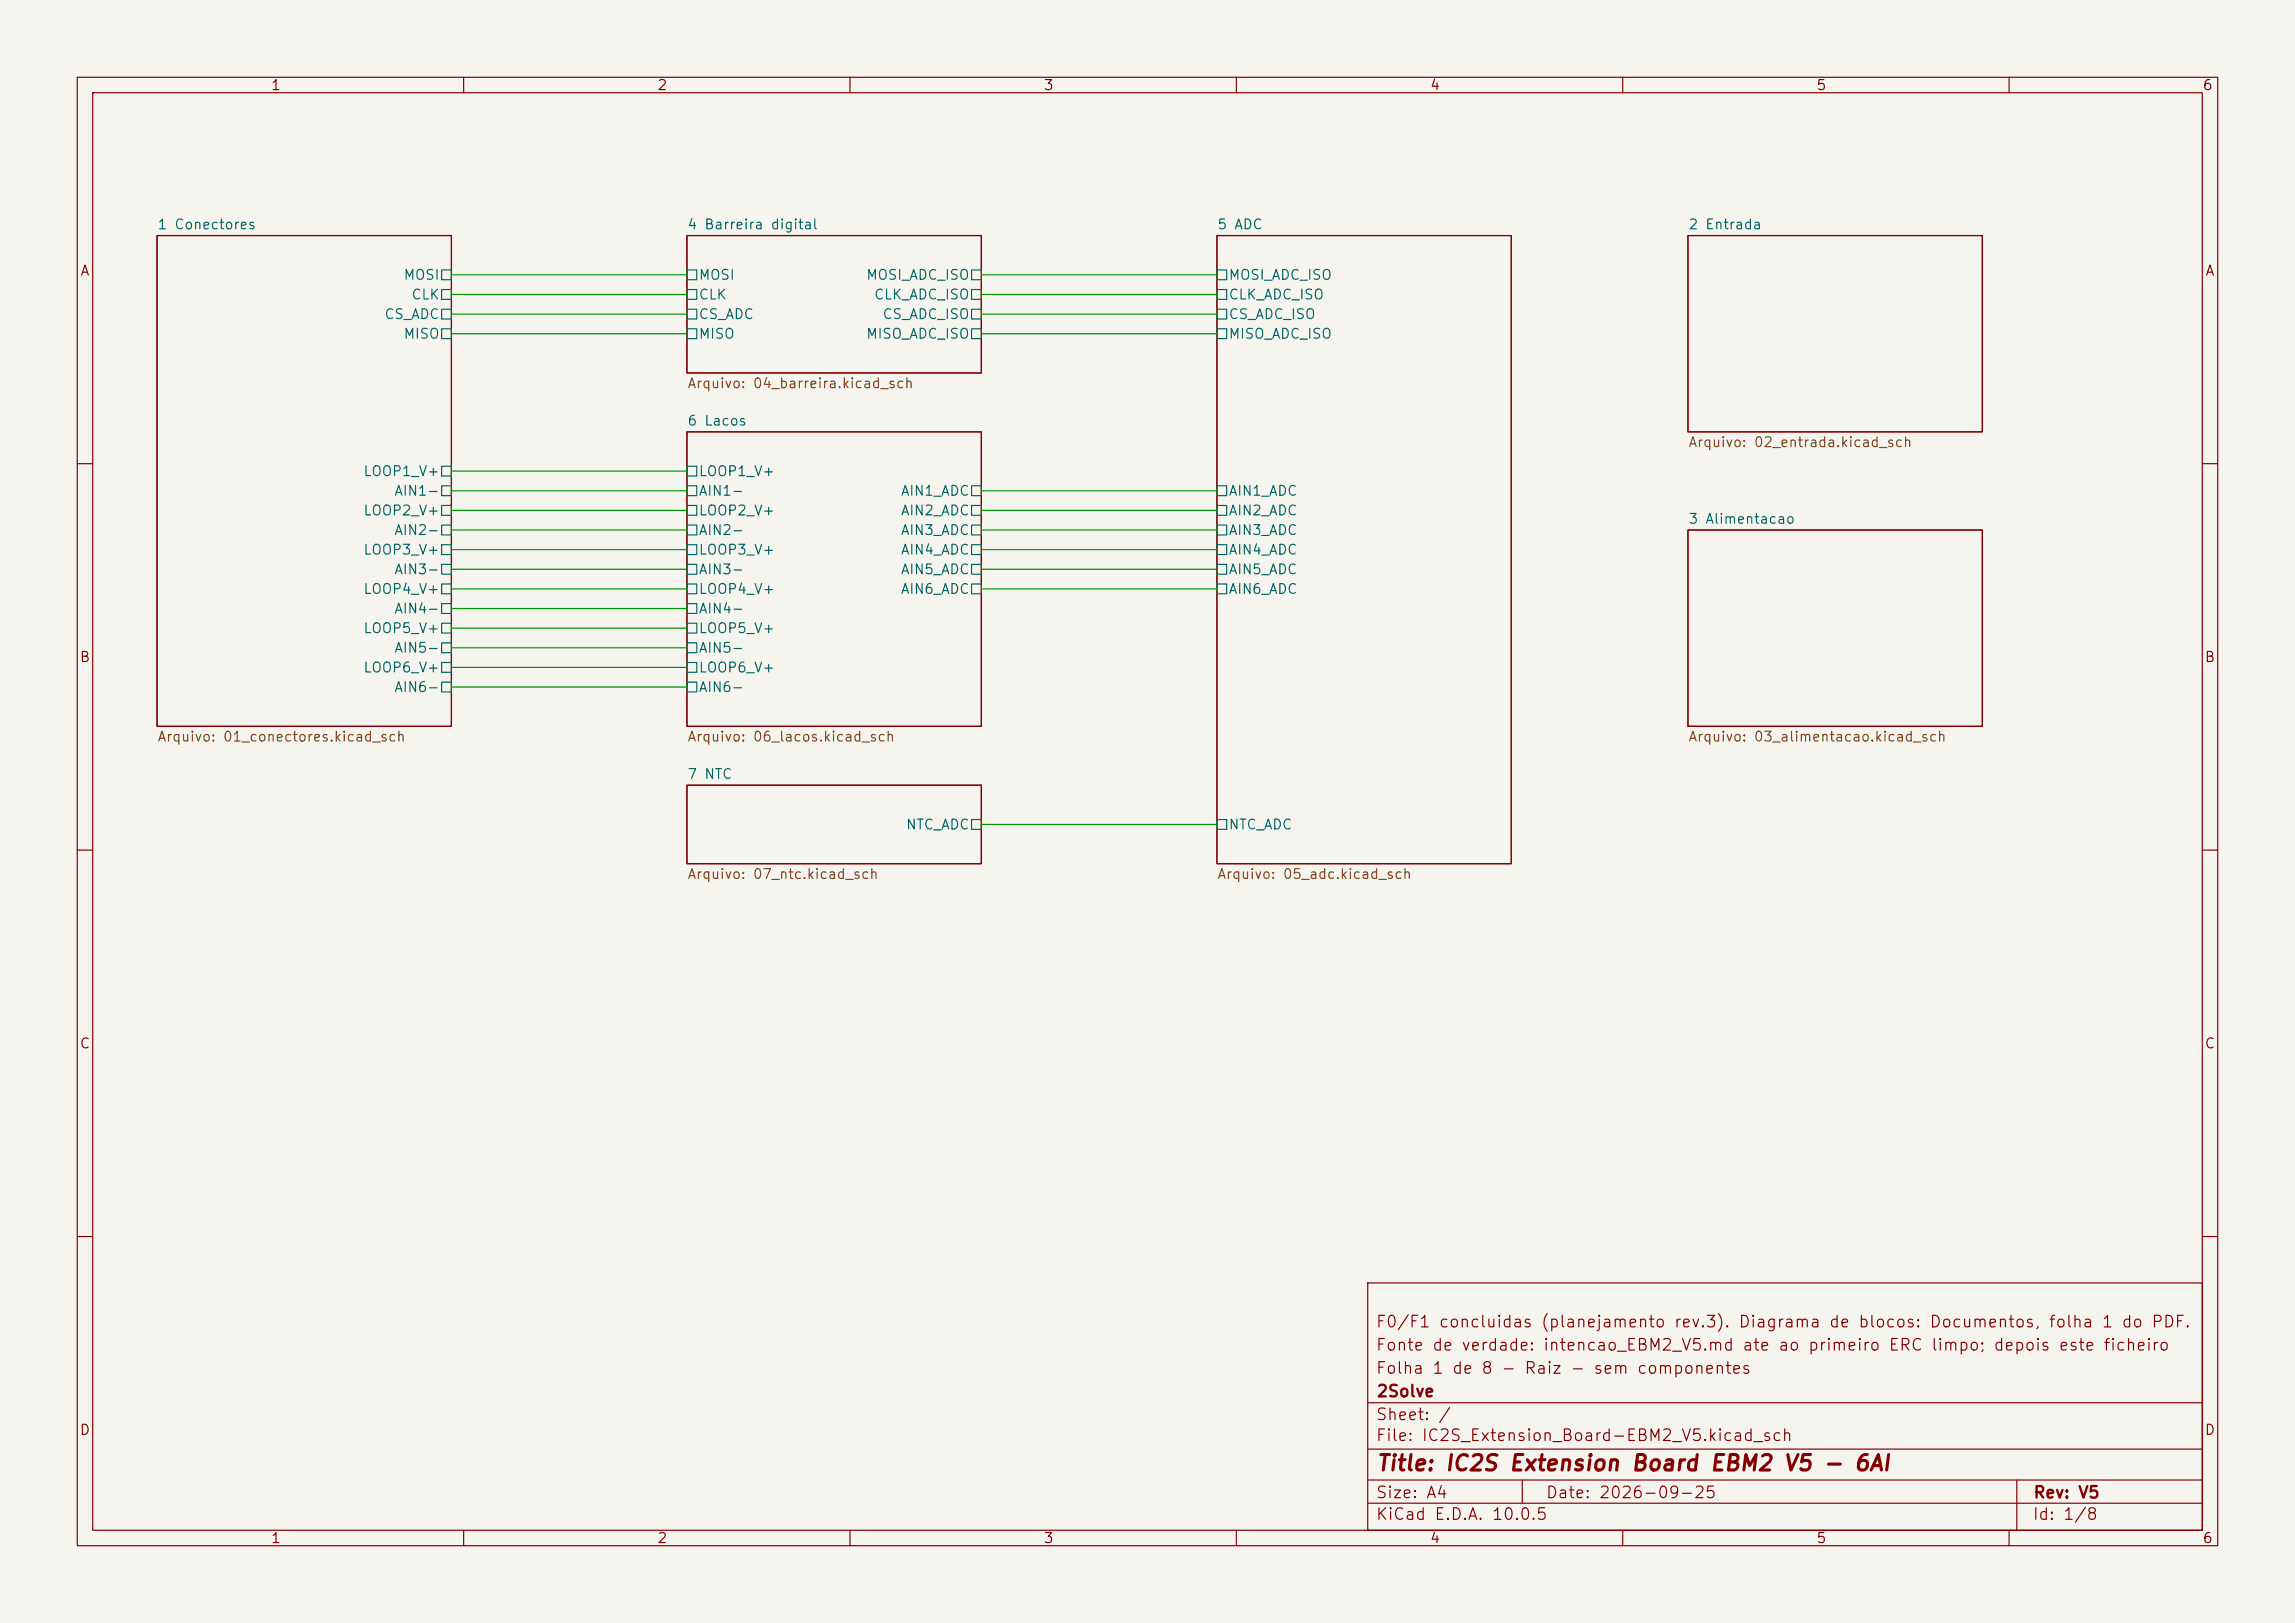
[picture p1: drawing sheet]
<svg xmlns="http://www.w3.org/2000/svg" width="297mm" height="210mm" viewBox="0 0 297 210" stroke-linecap="round" stroke-linejoin="round" font-family="sans-serif">
<defs><g id="words">
<text font-size="2" fill="#840000" x="178" y="190.8">Title: IC2S Extension Board EBM2 V5 - 6AI</text>
<g font-size="1.5" fill="#840000">
<text x="178" y="172.1">F0/F1 concluidas (planejamento rev.3). Diagrama de blocos: Documentos, folha 1 do PDF.</text>
<text x="178" y="178.1">Folha 1 de 8 - Raiz - sem componentes</text>
<text x="178" y="175.1">Fonte de verdade: intencao_EBM2_V5.md ate ao primeiro ERC limpo; depois este ficheiro</text>
<text x="178" y="184.1">Sheet: /</text>
<text x="178" y="181.1">2Solve</text>
<text x="178" y="186.8">File: IC2S_Extension_Board-EBM2_V5.kicad_sch</text>
<text x="178" y="197">KiCad E.D.A. 10.0.5</text>
<text x="178" y="194.2">Size: A4</text>
<text x="200" y="194.2">Date: 2026-09-25</text>
<text x="263" y="197">Id: 1/8</text>
<text x="263" y="194.2">Rev: V5</text>
</g>
<g font-size="1.3" fill="#840000">
<text x="35" y="12">1</text>
<text x="85" y="12">2</text>
<text x="135" y="12">3</text>
<text x="185" y="12">4</text>
<text x="235" y="12">5</text>
<text x="285" y="12">6</text>
<text x="10.3" y="36">A</text>
<text x="285.3" y="36">A</text>
<text x="10.2" y="86">B</text>
<text x="285.2" y="86">B</text>
<text x="10.2" y="136">C</text>
<text x="285.2" y="136">C</text>
<text x="10.2" y="186">D</text>
<text x="285.2" y="186">D</text>
<text x="35" y="200">1</text>
<text x="85" y="200">2</text>
<text x="135" y="200">3</text>
<text x="185" y="200">4</text>
<text x="235" y="200">5</text>
<text x="285" y="200">6</text>
</g>
<g font-size="1.3" fill="#006464">
<text x="20.3" y="30">1 Conectores</text>
<text x="88.9" y="30">4 Barreira digital</text>
<text x="157.5" y="30">5 ADC</text>
<text x="218.4" y="30">2 Entrada</text>
<text x="49.7" y="41.6">CS_ADC</text>
<text x="52.1" y="36.5">MOSI</text>
<text x="53.2" y="39.1">CLK</text>
<text x="90.3" y="36.5">MOSI</text>
<text x="90.3" y="39.1">CLK</text>
<text x="90.3" y="41.6">CS_ADC</text>
<text x="112" y="36.5">MOSI_ADC_ISO</text>
<text x="113" y="39.1">CLK_ADC_ISO</text>
<text x="114.1" y="41.6">CS_ADC_ISO</text>
<text x="158.9" y="36.5">MOSI_ADC_ISO</text>
<text x="158.9" y="39.1">CLK_ADC_ISO</text>
<text x="158.9" y="41.6">CS_ADC_ISO</text>
<text x="52.1" y="44.1">MISO</text>
<text x="90.3" y="44.1">MISO</text>
<text x="112" y="44.1">MISO_ADC_ISO</text>
<text x="158.9" y="44.1">MISO_ADC_ISO</text>
<text x="88.9" y="55.4">6 Lacos</text>
<text x="46.9" y="61.9">LOOP1_V+</text>
<text x="50.9" y="64.5">AIN1-</text>
<text x="90.3" y="61.9">LOOP1_V+</text>
<text x="90.3" y="64.5">AIN1-</text>
<text x="116.5" y="64.5">AIN1_ADC</text>
<text x="158.9" y="64.5">AIN1_ADC</text>
<text x="46.9" y="67">LOOP2_V+</text>
<text x="50.9" y="69.5">AIN2-</text>
<text x="90.3" y="67">LOOP2_V+</text>
<text x="90.3" y="69.5">AIN2-</text>
<text x="116.5" y="67">AIN2_ADC</text>
<text x="116.5" y="69.5">AIN3_ADC</text>
<text x="158.9" y="67">AIN2_ADC</text>
<text x="158.9" y="69.5">AIN3_ADC</text>
<text x="218.4" y="68.1">3 Alimentacao</text>
<text x="46.9" y="72.1">LOOP3_V+</text>
<text x="46.9" y="77.2">LOOP4_V+</text>
<text x="50.9" y="74.6">AIN3-</text>
<text x="90.3" y="72.1">LOOP3_V+</text>
<text x="90.3" y="74.6">AIN3-</text>
<text x="90.3" y="77.2">LOOP4_V+</text>
<text x="116.5" y="72.1">AIN4_ADC</text>
<text x="116.5" y="74.6">AIN5_ADC</text>
<text x="116.5" y="77.2">AIN6_ADC</text>
<text x="158.9" y="72.1">AIN4_ADC</text>
<text x="158.9" y="74.6">AIN5_ADC</text>
<text x="158.9" y="77.2">AIN6_ADC</text>
<text x="46.9" y="82.2">LOOP5_V+</text>
<text x="50.9" y="79.7">AIN4-</text>
<text x="90.3" y="79.7">AIN4-</text>
<text x="90.3" y="82.2">LOOP5_V+</text>
<text x="46.9" y="87.3">LOOP6_V+</text>
<text x="50.9" y="84.8">AIN5-</text>
<text x="50.9" y="89.9">AIN6-</text>
<text x="90.3" y="84.8">AIN5-</text>
<text x="90.3" y="87.3">LOOP6_V+</text>
<text x="90.3" y="89.9">AIN6-</text>
<text x="88.9" y="101.1">7 NTC</text>
<text x="117.1" y="107.6">NTC_ADC</text>
<text x="158.9" y="107.6">NTC_ADC</text>
</g>
<g font-size="1.3" fill="#725600">
<text x="88.9" y="50.6">Arquivo: 04_barreira.kicad_sch</text>
<text x="218.4" y="58.2">Arquivo: 02_entrada.kicad_sch</text>
<text x="20.3" y="96.3">Arquivo: 01_conectores.kicad_sch</text>
<text x="88.9" y="96.3">Arquivo: 06_lacos.kicad_sch</text>
<text x="218.4" y="96.3">Arquivo: 03_alimentacao.kicad_sch</text>
<text x="88.9" y="114.1">Arquivo: 07_ntc.kicad_sch</text>
<text x="157.5" y="114.1">Arquivo: 05_adc.kicad_sch</text>
</g>
</g></defs>
<path d="M0 0h297v210h-297z" fill="#f5f4ef" stroke="#f5f4ef" stroke-width=".13"/>
<g fill="none" stroke="#840000" stroke-width=".15">
<path d="M10 10h277v190h-277zM12 12h273v186h-273zM60 10v2M110 10v2M160 10v2M210 10v2M260 10v2M20.3 30.5h38.1v63.5h-38.1zM88.9 30.5h38.1v17.8h-38.1zM157.5 30.5h38.1v81.3h-38.1zM218.4 30.5h38.1v25.4h-38.1zM88.9 55.9h38.1v38.1h-38.1z"/>
<path d="M10 60h2M218.4 68.6h38.1v25.4h-38.1zM285 60h2M10 110h2M88.9 101.6h38.1v10.2h-38.1zM285 110h2M10 160h2M177 166h108v32h-108zM285 160h2M60 198v2M110 198v2M160 198v2"/>
<path d="M177 194.5h108M177 191.5h108M177 187.5h108M177 181.5h108M197 191.5v3M210 198v2M260 198v2M261 191.5v6.5"/>
</g>
<g fill="none" stroke="#006464" stroke-width=".15">
<path d="M57.1 34.9h1.3v1.3h-1.3zM57.1 37.5h1.3v1.2h-1.3zM88.9 34.9h1.3v1.3h-1.3zM88.9 37.5h1.3v1.2h-1.3zM125.7 34.9h1.3v1.3h-1.3zM125.7 37.5h1.3v1.2h-1.3zM157.5 34.9h1.2v1.3h-1.2zM157.5 37.5h1.2v1.2h-1.2zM57.1 40h1.3v1.3h-1.3zM57.1 42.5h1.3v1.3h-1.3zM88.9 40h1.3v1.3h-1.3zM88.9 42.5h1.3v1.3h-1.3z"/>
<path d="M125.7 40h1.3v1.3h-1.3zM125.7 42.5h1.3v1.3h-1.3zM157.5 40h1.2v1.3h-1.2zM157.5 42.5h1.2v1.3h-1.2zM57.1 60.3h1.3v1.3h-1.3zM57.1 62.9h1.3v1.2h-1.3zM57.1 65.4h1.3v1.3h-1.3zM57.1 67.9h1.3v1.3h-1.3zM57.1 70.5h1.3v1.3h-1.3zM57.1 73h1.3v1.3h-1.3zM57.1 75.6h1.3v1.2h-1.3zM57.1 78.1h1.3v1.3h-1.3z"/>
<path d="M88.9 60.3h1.3v1.3h-1.3zM88.9 62.9h1.3v1.2h-1.3zM88.9 65.4h1.3v1.3h-1.3zM88.9 67.9h1.3v1.3h-1.3zM88.9 70.5h1.3v1.3h-1.3zM88.9 73h1.3v1.3h-1.3zM88.9 75.6h1.3v1.2h-1.3zM88.9 78.1h1.3v1.3h-1.3zM125.7 62.9h1.3v1.2h-1.3zM125.7 65.4h1.3v1.3h-1.3zM125.7 67.9h1.3v1.3h-1.3zM125.7 70.5h1.3v1.3h-1.3z"/>
<path d="M125.7 73h1.3v1.3h-1.3zM125.7 75.6h1.3v1.2h-1.3zM157.5 62.9h1.2v1.2h-1.2zM157.5 65.4h1.2v1.3h-1.2zM157.5 67.9h1.2v1.3h-1.2zM157.5 70.5h1.2v1.3h-1.2zM157.5 73h1.2v1.3h-1.2zM157.5 75.6h1.2v1.2h-1.2zM57.1 80.6h1.3v1.3h-1.3zM57.1 83.2h1.3v1.3h-1.3zM57.1 85.7h1.3v1.3h-1.3zM57.1 88.3h1.3v1.2h-1.3z"/>
<path d="M88.9 80.6h1.3v1.3h-1.3zM88.9 83.2h1.3v1.3h-1.3zM88.9 85.7h1.3v1.3h-1.3zM88.9 88.3h1.3v1.2h-1.3zM125.7 106h1.3v1.3h-1.3zM157.5 106h1.2v1.3h-1.2z"/>
</g>
<g fill="none" stroke="#009600" stroke-width=".15">
<path d="M58.4 38.1h30.5M58.4 35.6h30.5M127 38.1h30.5M127 35.6h30.5M58.4 43.2h30.5M58.4 40.6h30.5M127 43.2h30.5M127 40.6h30.5M58.4 68.6h30.5M58.4 71.1h30.5M58.4 73.7h30.5M58.4 63.5h30.5"/>
<path d="M58.4 61h30.5M58.4 66h30.5M58.4 76.2h30.5M58.4 78.7h30.5M127 68.6h30.5M127 71.1h30.5M127 73.7h30.5M127 63.5h30.5M127 66h30.5M127 76.2h30.5M58.4 88.9h30.5M58.4 86.4h30.5"/>
<path d="M58.4 83.8h30.5M58.4 81.3h30.5M127 106.7h30.5"/>
</g>
<use href="#words"/>
</svg>
